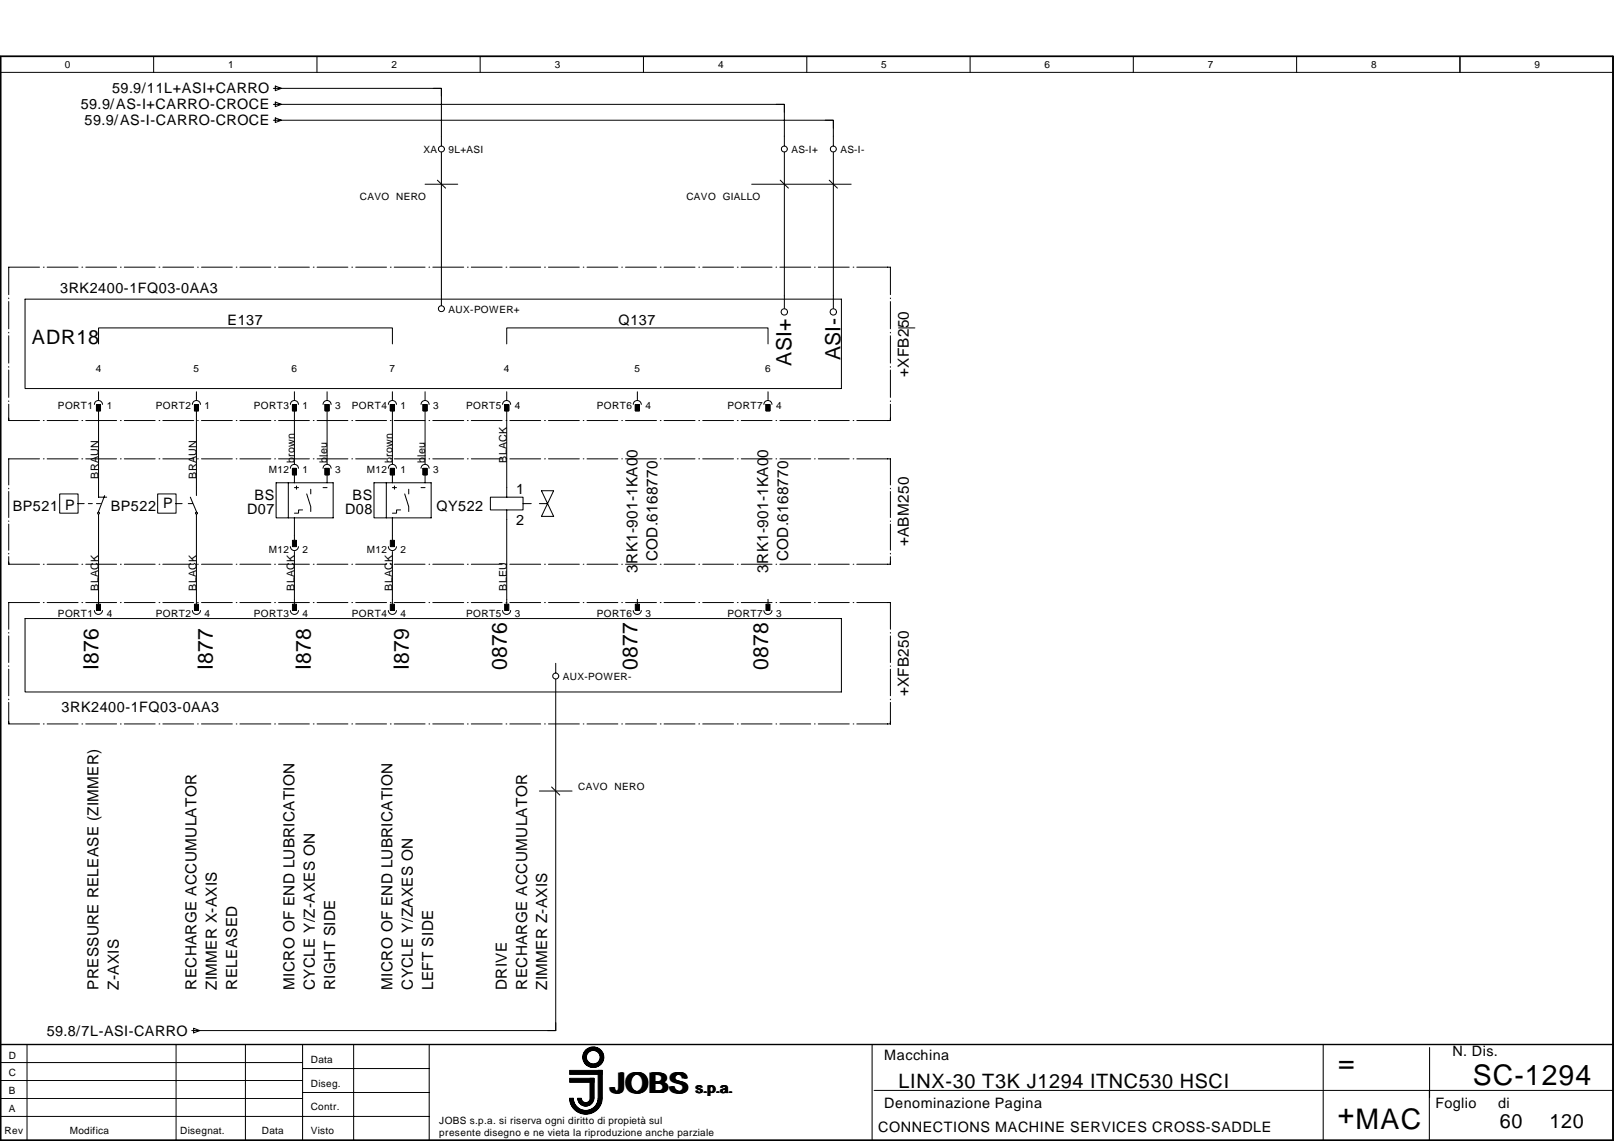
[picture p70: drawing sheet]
<svg xmlns="http://www.w3.org/2000/svg" width="297mm" height="210mm" viewBox="0 0 297 210" stroke-linecap="round" stroke-linejoin="round" font-family="sans-serif">
<defs><g id="words">
<g font-size="5.2">
<text x="246.3" y="197.2">=</text>
<text x="112.5" y="201">JOBS</text>
<text x="271.1" y="199.6">SC-1294</text>
<text x="246.2" y="206.7">+MAC</text>
</g>
<g font-size="3.9">
<text x="145.7" y="67.3" transform="rotate(-90 145.7 67.3)">ASI+</text>
<text x="154.7" y="66.3" transform="rotate(-90 154.7 66.3)">ASI-</text>
<text x="18.1" y="123.3" transform="rotate(-90 18.1 123.3)">I876</text>
<text x="39.2" y="123.3" transform="rotate(-90 39.2 123.3)">I877</text>
<text x="57.2" y="123.3" transform="rotate(-90 57.2 123.3)">I878</text>
<text x="75.2" y="123.3" transform="rotate(-90 75.2 123.3)">I879</text>
<text x="93.3" y="123.3" transform="rotate(-90 93.3 123.3)">0876</text>
<text x="117.3" y="123.3" transform="rotate(-90 117.3 123.3)">0877</text>
<text x="141.3" y="123.3" transform="rotate(-90 141.3 123.3)">0878</text>
</g>
<g font-size="3.6">
<text x="5.9" y="63.3">ADR18</text>
<text x="165.4" y="200.2">LINX-30 T3K J1294 ITNC530 HSCI</text>
<text x="276.1" y="207.6">60</text>
<text x="285.2" y="207.6">120</text>
</g>
<g font-size="2.8">
<text x="167.3" y="69.3" transform="rotate(-90 167.3 69.3)">+XFB250</text>
<text x="167.3" y="100.5" transform="rotate(-90 167.3 100.5)">+ABM250</text>
<text x="117.3" y="105.3" transform="rotate(-90 117.3 105.3)">3RK1-901-1KA00</text>
<text x="121" y="103.2" transform="rotate(-90 121 103.2)">COD.6168770</text>
<text x="141.3" y="105.3" transform="rotate(-90 141.3 105.3)">3RK1-901-1KA00</text>
<text x="145.1" y="103.2" transform="rotate(-90 145.1 103.2)">COD.6168770</text>
<text x="167.3" y="128.1" transform="rotate(-90 167.3 128.1)">+XFB250</text>
<text x="18.1" y="182.1" transform="rotate(-90 18.1 182.1)">PRESSURE RELEASE (ZIMMER)</text>
<text x="21.9" y="182.1" transform="rotate(-90 21.9 182.1)">Z-AXIS</text>
<text x="36.1" y="182.1" transform="rotate(-90 36.1 182.1)">RECHARGE ACCUMULATOR</text>
<text x="39.9" y="182.1" transform="rotate(-90 39.9 182.1)">ZIMMER X-AXIS</text>
<text x="43.6" y="182.1" transform="rotate(-90 43.6 182.1)">RELEASED</text>
<text x="54.2" y="182.1" transform="rotate(-90 54.2 182.1)">MICRO OF END LUBRICATION</text>
<text x="57.9" y="182.1" transform="rotate(-90 57.9 182.1)">CYCLE Y/Z-AXES ON</text>
<text x="61.7" y="182.1" transform="rotate(-90 61.7 182.1)">RIGHT SIDE</text>
<text x="72.2" y="182.1" transform="rotate(-90 72.2 182.1)">MICRO OF END LUBRICATION</text>
<text x="76" y="182.1" transform="rotate(-90 76 182.1)">CYCLE Y/ZAXES ON</text>
<text x="79.7" y="182.1" transform="rotate(-90 79.7 182.1)">LEFT SIDE</text>
<text x="93.3" y="182.1" transform="rotate(-90 93.3 182.1)">DRIVE</text>
<text x="97" y="182.1" transform="rotate(-90 97 182.1)">RECHARGE ACCUMULATOR</text>
<text x="100.7" y="182.1" transform="rotate(-90 100.7 182.1)">ZIMMER Z-AXIS</text>
</g>
<g font-size="2.6">
<text x="20.6" y="17.2">59.9/11L+ASI+CARRO</text>
<text x="14.9" y="20.1">59.9/AS-I+CARRO-CROCE</text>
<text x="15.6" y="23.1">59.9/AS-I-CARRO-CROCE</text>
<text x="11.1" y="53.9">3RK2400-1FQ03-0AA3</text>
<text x="41.9" y="59.8">E137</text>
<text x="113.9" y="59.8">Q137</text>
<text x="2.3" y="93.9">BP521</text>
<text x="12" y="93.8">P</text>
<text x="20.4" y="93.9">BP522</text>
<text x="30" y="93.5">P</text>
<text x="45.5" y="94.6">D07</text>
<text x="46.9" y="92.1">BS</text>
<text x="63.5" y="94.6">D08</text>
<text x="64.9" y="92.1">BS</text>
<text x="80.3" y="93.9">QY522</text>
<text x="95" y="90.8">1</text>
<text x="95" y="96.5">2</text>
<text x="11.3" y="131">3RK2400-1FQ03-0AA3</text>
<text x="8.6" y="190.5">59.8/7L-ASI-CARRO</text>
<text x="162.7" y="195.1">Macchina</text>
<text x="267.3" y="194.3">N. Dis.</text>
<text x="128.1" y="201">s.p.a.</text>
<text x="162.7" y="203.9">Denominazione Pagina</text>
<text x="264.2" y="203.9">Foglio</text>
<text x="275.7" y="203.9">di</text>
<text x="161.6" y="208.3">CONNECTIONS MACHINE SERVICES CROSS-SADDLE</text>
</g>
<g font-size="2">
<text x="18.1" y="88.1" transform="rotate(-90 18.1 88.1)">BRAUN</text>
<text x="36.1" y="88.1" transform="rotate(-90 36.1 88.1)">BRAUN</text>
<text x="54.2" y="85.2" transform="rotate(-90 54.2 85.2)">brown</text>
<text x="60.2" y="85.2" transform="rotate(-90 60.2 85.2)">bleu</text>
<text x="72.2" y="85.2" transform="rotate(-90 72.2 85.2)">brown</text>
<text x="78.2" y="85.2" transform="rotate(-90 78.2 85.2)">bleu</text>
<text x="93.3" y="85.2" transform="rotate(-90 93.3 85.2)">BLACK</text>
<text x="18.1" y="108.6" transform="rotate(-90 18.1 108.6)">BLACK</text>
<text x="36.1" y="108.6" transform="rotate(-90 36.1 108.6)">BLACK</text>
<text x="54.2" y="108.6" transform="rotate(-90 54.2 108.6)">BLACK</text>
<text x="72.2" y="108.6" transform="rotate(-90 72.2 108.6)">BLACK</text>
<text x="93.3" y="108.6" transform="rotate(-90 93.3 108.6)">BLEU</text>
</g>
<g font-size="1.8">
<text x="12" y="12.6">0</text>
<text x="42" y="12.6">1</text>
<text x="72" y="12.6">2</text>
<text x="102.1" y="12.6">3</text>
<text x="132.2" y="12.6">4</text>
<text x="162.2" y="12.6">5</text>
<text x="192.3" y="12.6">6</text>
<text x="222.3" y="12.6">7</text>
<text x="252.4" y="12.6">8</text>
<text x="282.4" y="12.6">9</text>
<text x="77.9" y="28.2">XA</text>
<text x="82.5" y="28.2">9L+ASI</text>
<text x="145.7" y="28.2">AS-I+</text>
<text x="154.7" y="28.2">AS-I-</text>
<text x="66.2" y="36.8">CAVO NERO</text>
<text x="126.3" y="36.8">CAVO GIALLO</text>
<text x="82.5" y="57.6">AUX-POWER+</text>
<text x="17.6" y="68.4">4</text>
<text x="35.6" y="68.4">5</text>
<text x="53.7" y="68.4">6</text>
<text x="71.7" y="68.4">7</text>
<text x="92.7" y="68.4">4</text>
<text x="116.8" y="68.4">5</text>
<text x="140.8" y="68.4">6</text>
<text x="10.7" y="75.2">PORT1</text>
<text x="19.6" y="75.2">1</text>
<text x="28.7" y="75.2">PORT2</text>
<text x="37.7" y="75.2">1</text>
<text x="46.7" y="75.2">PORT3</text>
<text x="55.7" y="75.2">1</text>
<text x="61.7" y="75.2">3</text>
<text x="64.8" y="75.2">PORT4</text>
<text x="73.7" y="75.2">1</text>
<text x="79.7" y="75.2">3</text>
<text x="85.8" y="75.2">PORT5</text>
<text x="94.8" y="75.2">4</text>
<text x="109.8" y="75.2">PORT6</text>
<text x="118.8" y="75.2">4</text>
<text x="133.9" y="75.2">PORT7</text>
<text x="142.9" y="75.2">4</text>
<text x="49.5" y="87">M12</text>
<text x="55.7" y="87">1</text>
<text x="61.7" y="87">3</text>
<text x="67.5" y="87">M12</text>
<text x="73.7" y="87">1</text>
<text x="79.7" y="87">3</text>
<text x="49.5" y="101.7">M12</text>
<text x="55.7" y="101.7">2</text>
<text x="67.5" y="101.7">M12</text>
<text x="73.7" y="101.7">2</text>
<text x="10.7" y="113.4">PORT1</text>
<text x="19.6" y="113.4">4</text>
<text x="28.7" y="113.4">PORT2</text>
<text x="37.7" y="113.4">4</text>
<text x="46.7" y="113.4">PORT3</text>
<text x="55.7" y="113.4">4</text>
<text x="64.8" y="113.4">PORT4</text>
<text x="73.7" y="113.4">4</text>
<text x="85.8" y="113.4">PORT5</text>
<text x="94.8" y="113.4">3</text>
<text x="109.8" y="113.4">PORT6</text>
<text x="118.8" y="113.4">3</text>
<text x="133.9" y="113.4">PORT7</text>
<text x="142.9" y="113.4">3</text>
<text x="103.6" y="125.2">AUX-POWER-</text>
<text x="106.4" y="145.4">CAVO NERO</text>
<text x="1.6" y="194.7">D</text>
<text x="57.2" y="195.5">Data</text>
<text x="1.6" y="201.3">B</text>
<text x="1.6" y="198">C</text>
<text x="57.2" y="199.9">Diseg.</text>
<text x=".8" y="208.7">Rev</text>
<text x="1.6" y="204.6">A</text>
<text x="12.9" y="208.7">Modifica</text>
<text x="33.1" y="208.7">Disegnat.</text>
<text x="48.2" y="208.7">Data</text>
<text x="57.2" y="204.3">Contr.</text>
<text x="57.2" y="208.7">Visto</text>
<text x="80.9" y="206.8">JOBS s.p.a. si riserva ogni diritto di propietà sul</text>
<text x="80.9" y="209">presente disegno e ne vieta la riproduzione anche parziale</text>
</g>
</g></defs>
<g fill="none" stroke="#000" stroke-width=".18">
<path d="M.1 10.4h296.8v199.4h-296.8zM.1 13.3h296.8M28.3 10.4v2.9M58.3 10.4v2.9M88.4 10.4v2.9M118.4 10.4v2.9M148.5 10.4v2.9M178.5 10.4v2.9M208.6 10.4v2.9M238.6 10.4v2.9M268.7 10.4v2.9M78.2 33.9h6"/>
<path d="M138.3 33.9h18.4M1.6 54.8v.1M1.6 55.5v5M4.6 55h150.3v16.5h-150.3zM7.3 49.1h-5.7v5.1M8 49.1h.1M8.7 49.1h5.7M15.1 49.1h.1M15.8 49.1h5.7M22.2 49.1h.1M22.9 49.1h5.7M29.3 49.1h.1"/>
<path d="M30 49.1h5.6M36.4 49.1h.1M37.1 49.1h5.7M43.5 49.1h.1M44.2 49.1h5.6M50.5 49.1h.2M51.3 49.1h5.6M57.7 49.1h.1M58.4 49.1h5.6M64.7 49.1h.2M65.5 49.1h5.6M71.8 49.1h.2"/>
<path d="M72.6 49.1h5.6M78.9 49.1h.2M79.6 49.1h5.7M86 49.1h.2M86.7 49.1h5.7M93.1 49.1h.2M93.8 49.1h5.7M100.2 49.1h.2M100.9 49.1h5.7M107.3 49.1h.2M108 49.1h5.7M114.4 49.1h.2"/>
<path d="M115.1 49.1h5.7M121.5 49.1h.2M122.2 49.1h5.7M128.6 49.1h.2M129.3 49.1h5.7M135.7 49.1h.1M136.4 49.1h5.7M142.8 49.1h.1M143.5 49.1h5.7M149.9 49.1h.1M150.6 49.1h5.7M157 49.1h.1"/>
<path d="M157.7 49.1h6.2v5.1M163.9 54.8v.1M163.9 55.5v5M1.6 76.9v.5h5.7M1.6 61.1v.2M1.6 61.8v5M1.6 67.4v.2M1.6 68.1v5M1.6 73.7v.2M1.6 74.4v3M8 77.4h.1M8.7 77.4h5.7"/>
<path d="M15.1 77.4h.1M15.8 77.4h5.7M18.1 63.3v-3h54.1v3M22.2 77.4h.1M22.9 77.4h5.7M29.3 77.4h.1M30 77.4h5.6M36.4 77.4h.1M37.1 77.4h5.7M43.5 77.4h.1M44.2 77.4h5.6M50.5 77.4h.2"/>
<path d="M51.3 77.4h5.6M57.7 77.4h.1M58.4 77.4h5.6M64.7 77.4h.2M65.5 77.4h5.6M71.8 77.4h.2M72.6 77.4h5.6M78.9 77.4h.2M79.6 77.4h5.7M86 77.4h.2M86.7 77.4h5.7M93.1 77.4h.2"/>
<path d="M93.3 63.3v-3h48v3M93.8 77.4h5.7M100.2 77.4h.2M100.9 77.4h5.7M107.3 77.4h.2M108 77.4h5.7M114.4 77.4h.2M115.1 77.4h5.7M121.5 77.4h.2M122.2 77.4h5.7M128.6 77.4h.2M129.3 77.4h5.7"/>
<path d="M135.7 77.4h.1M136.4 77.4h5.7M142.8 77.4h.1M143.5 77.4h5.7M149.9 77.4h.1M150.6 77.4h5.7M157 77.4h.1M163.9 74.4v3h-6.2M163.9 61.1v.2M163.9 61.8v5M163.9 67.4v.2M163.9 68.1v5"/>
<path d="M163.9 73.7v.2M165.4 60.3h3M1.6 89.8v.1M1.6 90.4v4.8M1.6 95.8v.1M1.6 96.4v4.8M7.3 84.4h-5.7v4.8M8 84.4h.1M8.7 84.4h5.7M15.1 84.4h.1M15.8 84.4h5.7M22.2 84.4h.1"/>
<path d="M22.9 84.4h5.7M29.3 84.4h.1M30 84.4h5.6M36.4 84.4h.1M37.1 84.4h5.7M43.5 84.4h.1M44.2 84.4h5.6M50.5 84.4h.2M51.3 84.4h5.6M57.7 84.4h.1M58.4 84.4h5.6M64.7 84.4h.2"/>
<path d="M65.5 84.4h5.6M71.8 84.4h.2M72.6 84.4h5.6M78.9 84.4h.2M79.6 84.4h5.7M86 84.4h.2M86.7 84.4h5.7M93.1 84.4h.2M93.8 84.4h5.7M100.2 84.4h.2M100.9 84.4h5.7M107.3 84.4h.2"/>
<path d="M108 84.4h5.7M114.4 84.4h.2M115.1 84.4h5.7M121.5 84.4h.2M122.2 84.4h5.7M128.6 84.4h.2M129.3 84.4h5.7M135.7 84.4h.1M136.4 84.4h5.7M142.8 84.4h.1M143.5 84.4h5.7M149.9 84.4h.1"/>
<path d="M150.6 84.4h5.7M157 84.4h.1M157.7 84.4h6.2v4.8M163.9 89.8v.1M163.9 90.4v4.8M163.9 95.8v.1M163.9 96.4v4.8M1.6 103.4v.4h5.7M1.6 101.8v.1M1.6 102.4v1.4M1.6 116.4v.1M1.6 117v4.9"/>
<path d="M4.6 113.8h150.3v13.5h-150.3zM7.3 110.9h-5.7v4.9M8 103.8h.1M8 110.9h.1M8.7 103.8h5.7M8.7 110.9h5.7M15.1 103.8h.1M15.1 110.9h.1M15.8 103.8h5.7M15.8 110.9h5.7M22.2 103.8h.1M22.2 110.9h.1"/>
<path d="M22.9 103.8h5.7M22.9 110.9h5.7M29.3 103.8h.1M29.3 110.9h.1M30 103.8h5.6M30 110.9h5.6M36.4 103.8h.1M36.4 110.9h.1M37.1 103.8h5.7M37.1 110.9h5.7M43.5 103.8h.1M43.5 110.9h.1"/>
<path d="M44.2 103.8h5.6M44.2 110.9h5.6M50.5 103.8h.2M50.5 110.9h.2M51.3 103.8h5.6M51.3 110.9h5.6M57.7 103.8h.1M57.7 110.9h.1M58.4 103.8h5.6M58.4 110.9h5.6M64.7 103.8h.2M64.7 110.9h.2"/>
<path d="M65.5 103.8h5.6M65.5 110.9h5.6M71.8 103.8h.2M71.8 110.9h.2M72.6 103.8h5.6M72.6 110.9h5.6M78.9 103.8h.2M78.9 110.9h.2M79.6 103.8h5.7M79.6 110.9h5.7M86 103.8h.2M86 110.9h.2"/>
<path d="M86.7 103.8h5.7M86.7 110.9h5.7M93.1 103.8h.2M93.1 110.9h.2M93.8 103.8h5.7M93.8 110.9h5.7M100.2 103.8h.2M100.2 110.9h.2M100.9 103.8h5.7M100.9 110.9h5.7M107.3 103.8h.2M107.3 110.9h.2"/>
<path d="M108 103.8h5.7M108 110.9h5.7M114.4 103.8h.2M114.4 110.9h.2M115.1 103.8h5.7M115.1 110.9h5.7M121.5 103.8h.2M121.5 110.9h.2M122.2 103.8h5.7M122.2 110.9h5.7M128.6 103.8h.2M128.6 110.9h.2"/>
<path d="M129.3 103.8h5.7M129.3 110.9h5.7M135.7 103.8h.1M135.7 110.9h.1M136.4 103.8h5.7M136.4 110.9h5.7M142.8 103.8h.1M142.8 110.9h.1M143.5 103.8h5.7M143.5 110.9h5.7M149.9 103.8h.1M149.9 110.9h.1"/>
<path d="M150.6 103.8h5.7M150.6 110.9h5.7M157 103.8h.1M157 110.9h.1M157.7 110.9h6.2v4.9M163.9 101.8v.1M163.9 102.4v1.4h-6.2M163.9 116.4v.1M163.9 117v4.9M1.6 132.8v.4h5.7M1.6 122.5v.1M1.6 123.1v4.9"/>
<path d="M1.6 128.6v.1M1.6 129.2v4M8 133.2h.1M8.7 133.2h5.7M15.1 133.2h.1M15.8 133.2h5.7M22.2 133.2h.1M22.9 133.2h5.7M29.3 133.2h.1M30 133.2h5.6M36.4 133.2h.1M37.1 133.2h5.7"/>
<path d="M43.5 133.2h.1M44.2 133.2h5.6M50.5 133.2h.2M51.3 133.2h5.6M57.7 133.2h.1M58.4 133.2h5.6M64.7 133.2h.2M65.5 133.2h5.6M71.8 133.2h.2M72.6 133.2h5.6M78.9 133.2h.2M79.6 133.2h5.7"/>
<path d="M86 133.2h.2M86.7 133.2h5.7M93.1 133.2h.2M93.8 133.2h5.7M100.2 133.2h.2M100.9 133.2h5.7M107.3 133.2h.2M108 133.2h5.7M114.4 133.2h.2M115.1 133.2h5.7M121.5 133.2h.2M122.2 133.2h5.7"/>
<path d="M128.6 133.2h.2M129.3 133.2h5.7M135.7 133.2h.1M136.4 133.2h5.7M142.8 133.2h.1M143.5 133.2h5.7M149.9 133.2h.1M150.6 133.2h5.7M157 133.2h.1M163.9 122.5v.1M163.9 123.1v4.9M163.9 128.6v.1"/>
<path d="M163.9 129.2v4h-6.2M99.3 145.5h6M.1 198.8h55.6M.1 195.5h55.6M.1 192.2h296.8M5 192.2v17.6M32.4 192.2v17.6M45.2 192.2v17.6M55.7 192.2v17.6M55.7 196.6h23.3M65.1 192.2v17.6M79 192.2v17.6"/>
<path d="M160.5 192.2v17.6M243.5 192.2v17.6M263.1 192.7v9.2M.1 205.4h78.9M.1 202.1h55.6M55.7 201h23.3M105 202a2.85 2.85 0 0 0 2.8 2.8 2.85 2.85 0 0 0 2.9-2.8M105 202a2.77 2.77 0 0 0 2.8 2.7 2.77 2.77 0 0 0 2.8-2.7M105.1 202a2.69 2.69 0 0 0 2.7 2.7 2.69 2.69 0 0 0 2.7-2.7M105.2 202a2.63 2.63 0 0 0 2.6 2.6 2.63 2.63 0 0 0 2.6-2.6M105.3 202a2.54 2.54 0 0 0 2.5 2.5 2.54 2.54 0 0 0 2.5-2.5M105.3 202a2.47 2.47 0 0 0 2.5 2.4 2.47 2.47 0 0 0 2.5-2.4"/>
<path d="M105.4 202a2.39 2.39 0 0 0 2.4 2.4 2.39 2.39 0 0 0 2.4-2.4M106.3 202a1.49 1.49 0 0 0 1.5 1.5 1.49 1.49 0 0 0 1.5-1.5M106.4 202a1.42 1.42 0 0 0 1.4 1.4 1.42 1.42 0 0 0 1.4-1.4M106.5 202a1.34 1.34 0 0 0 1.3 1.3 1.34 1.34 0 0 0 1.4-1.3M106.5 202a1.27 1.27 0 0 0 1.3 1.3 1.27 1.27 0 0 0 1.3-1.3M106.6 202a1.19 1.19 0 0 0 1.2 1.2 1.19 1.19 0 0 0 1.2-1.2M106.7 202a1.12 1.12 0 0 0 1.1 1.1 1.12 1.12 0 0 0 1.1-1.1M106.8 202a1.04 1.04 0 0 0 1 1.1 1.04 1.04 0 0 0 1-1.1M106.8 202a.96 .96 0 0 0 1 1 .96 .96 0 0 0 1-1M106.9 202a.89 .89 0 0 0 .9 .9 .89 .89 0 0 0 .9-.9M107 202a.81 .81 0 0 0 .8 .8 .81 .81 0 0 0 .8-.8M110.1 202a2.3 2.3 0 0 1-2.3 2.3 2.3 2.3 0 0 1-2.3-2.3 2.32 2.32 0 0 0 2.3 2.3 2.32 2.32 0 0 0 2.3-2.3"/>
<path d="M110.7 202a2.94 2.94 0 0 1-2.9 2.9 2.94 2.94 0 0 1-3-2.9 3 3 0 0 0 3 3 3 3 0 0 0 3-3M160.9 200.6h136M263.1 200.6v9.2"/>
<circle cx="109.2" cy="194.5" r="1.33"/>
<circle cx="109.2" cy="194.5" r="1.48"/>
<circle cx="109.2" cy="194.5" r="1.55"/>
<circle cx="109.2" cy="194.5" r="1.85"/>
<circle cx="109.2" cy="194.5" r="1.25"/>
<circle cx="109.2" cy="194.5" r="1.78"/>
<circle cx="109.2" cy="194.5" r="1.4"/>
<circle cx="109.2" cy="194.5" r="1.63"/>
<circle cx="109.2" cy="194.5" r="1.69"/>
<circle cx="109.2" cy="194.5" r="1.92"/>
</g>
<path d="M.1 10.4h296.8v199.4h-296.8zM.1 192.2h296.8" fill="none" stroke="#000" stroke-width=".26"/>
<path d="M104.8 196.9h6v.8h-6zM104.8 198.4h4.5v.7h-4.5zM108.6 198.4h.7v3.7h-.7zM110.1 196.9h.7v5.2h-.7z" fill="#000" stroke="#000" stroke-width=".18"/>
<g fill="none" stroke="#000" stroke-width=".19">
<path d="M50.3 16.3h1.4M50.3 19.2h1.4M50.7 15.8l1.1 .5-1.1 .4zM50.7 18.8l1.1 .4-1.1 .4zM51.2 16.3h30v10.5M51.2 19.2h93.2v7.6M79.7 16.3h1.5v1.4M142.9 19.2h1.5v1.5M50.3 22.1h1.4M50.7 21.7l1.1 .4-1.1 .4zM51.2 22.1h102.2v4.7M80.5 33.1l1.5 1.5"/>
<path d="M81.2 28v28.2M143.6 33.1l1.5 1.5M144.4 28v28.6M151.9 22.1h1.5v1.5M152.6 33.1l1.5 1.5M153.4 28v28.6M17.4 74.4a.74 .74 0 0 1 .7-.7 .74 .74 0 0 1 .8 .7M17.8 74.4h.7v1.2h-.7zM18.1 72.1v1.4M18.1 75v16.5h1.5M35.4 74.4a.74 .74 0 0 1 .7-.7 .74 .74 0 0 1 .8 .7M35.8 74.4h.7v1.2h-.7z"/>
<path d="M36.1 72.1v1.4M36.1 75v16.2M53.4 74.4a.74 .74 0 0 1 .8-.7 .74 .74 0 0 1 .7 .7M53.8 74.4h.8v1.2h-.8zM54.2 72.1v1.4M54.2 75v10.3M59.5 74.4a.74 .74 0 0 1 .7-.7 .74 .74 0 0 1 .7 .7M59.8 74.4h.8v1.2h-.8zM60.2 72.1v1.4M60.2 75v10.3M71.5 74.4a.74 .74 0 0 1 .7-.7 .74 .74 0 0 1 .8 .7M71.8 74.4h.8v1.2h-.8z"/>
<path d="M72.2 72.1v1.4M72.2 75v10.3M77.5 74.4a.74 .74 0 0 1 .7-.7 .74 .74 0 0 1 .8 .7M77.8 74.4h.8v1.2h-.8zM78.2 72.1v1.4M78.2 75v10.3M92.5 74.4a.74 .74 0 0 1 .7-.7 .74 .74 0 0 1 .8 .7M92.9 74.4h.7v1.2h-.7zM93.3 72.1v1.4M93.3 75v16.5M116.5 74.4a.74 .74 0 0 1 .8-.7 .74 .74 0 0 1 .7 .7M116.9 74.4h.8v1.2h-.8z"/>
<path d="M117.3 72.1v1.4M140.6 74.4a.74 .74 0 0 1 .7-.7 .74 .74 0 0 1 .8 .7M141 74.4h.7v1.2h-.7zM141.3 72.1v1.4M11 90.9h3.4v3.5h-3.4zM14.4 92.6h1.1M16.3 92.6h.7M17.8 92.6h.7M18 94.3h.3v.2l-.3 .1zM18.1 94.7v16.4M19.3 91.2l-1.2 2.9M29 90.9h3.4v3.5h-3.4z"/>
<path d="M32.4 92.6h1.1M34.6 92.6h.8M35 91.5l1.1 2.6M36 94.3l.2-.1 .1 .3-.2 .1zM36.1 94.7v16.4M50.8 88.8h10.5v6.5h-10.5zM53.1 88.8v6.5M53.4 86.1a.74 .74 0 0 1 .8-.7 .74 .74 0 0 1 .7 .7M53.8 86.2h.8v1.2h-.8zM54.2 86.8v2M54.2 95.3v4.1M54.2 89.7h.7"/>
<path d="M54.6 89.4v.6M55.7 93.8h-.8v.6h-.7M56.4 90.9l.8 2.3v.9M57.2 90v.9M59.5 86.1a.74 .74 0 0 1 .7-.7 .74 .74 0 0 1 .7 .7M59.5 89.7h.7M59.8 86.2h.8v1.2h-.8zM60.2 86.8v2M68.8 88.8h10.6v6.5h-10.6zM71.1 88.8v6.5M71.5 86.1a.74 .74 0 0 1 .7-.7 .74 .74 0 0 1 .8 .7M71.8 86.2h.8v1.2h-.8z"/>
<path d="M72.2 86.8v2M72.2 95.3v4.1M72.2 89.7h.8M72.6 89.4v.6M73.7 93.8h-.7v.6h-.8M74.5 90.9l.7 2.3v.9M75.2 90v.9M77.5 86.1a.74 .74 0 0 1 .7-.7 .74 .74 0 0 1 .8 .7M77.5 89.7h.7M77.8 86.2h.8v1.2h-.8zM78.2 86.8v2M90.3 91.5h6v2.3h-6z"/>
<path d="M93.3 93.8v17.3M96.3 92.6h1.5M99.3 92.6h1.5M99.6 90.3l2.3 4.7h-2.3l2.3-4.7zM17.4 112.3a.74 .74 0 0 0 .7 .7 .74 .74 0 0 0 .8-.7M35.4 112.3a.74 .74 0 0 0 .7 .7 .74 .74 0 0 0 .8-.7M53.4 100.6a.74 .74 0 0 0 .8 .7 .74 .74 0 0 0 .7-.7M53.4 112.3a.74 .74 0 0 0 .8 .7 .74 .74 0 0 0 .7-.7M54.2 101.5v9.6M71.5 100.6a.74 .74 0 0 0 .7 .7 .74 .74 0 0 0 .8-.7M71.5 112.3a.74 .74 0 0 0 .7 .7 .74 .74 0 0 0 .8-.7M72.2 101.5v9.6"/>
<path d="M92.5 112.3a.74 .74 0 0 0 .7 .7 .74 .74 0 0 0 .8-.7M116.5 112.3a.74 .74 0 0 0 .8 .7 .74 .74 0 0 0 .7-.7M117.3 110.3v.8M140.6 112.3a.74 .74 0 0 0 .7 .7 .74 .74 0 0 0 .8-.7M141.3 110.3v.8M102.3 122v1.8M102.3 124.9v64.7h-67M101.5 144.8l1.5 1.5M35.6 189.2l1.2 .4-1.2 .4z"/>
<circle cx="81.3" cy="27.4" r=".55"/>
<circle cx="144.4" cy="27.4" r=".55"/>
<circle cx="153.4" cy="27.4" r=".55"/>
<circle cx="81.2" cy="56.8" r=".56"/>
<circle cx="144.4" cy="57.4" r=".59"/>
<circle cx="153.4" cy="57.4" r=".59"/>
<circle cx="102.3" cy="124.4" r=".55"/>
</g>
<g fill="#000" stroke="#000" stroke-width=".19">
<path d="M17.8 74.4h.7v1.2h-.7zM35.8 74.4h.7v1.2h-.7zM53.8 74.4h.8v1.2h-.8zM59.8 74.4h.8v1.2h-.8zM71.8 74.4h.8v1.2h-.8zM77.8 74.4h.8v1.2h-.8zM92.9 74.4h.7v1.2h-.7zM116.9 74.4h.8v1.2h-.8zM141 74.4h.7v1.2h-.7zM53.8 86.2h.8v1.2h-.8zM53.8 99.4h.8v1.2h-.8zM59.8 86.2h.8v1.2h-.8z"/>
<path d="M71.8 86.2h.8v1.2h-.8zM71.8 99.4h.8v1.2h-.8zM77.8 86.2h.8v1.2h-.8zM17.8 111.1h.7v1.2h-.7zM35.8 111.1h.7v1.2h-.7zM53.8 111.1h.8v1.2h-.8zM71.8 111.1h.8v1.2h-.8zM92.9 111.1h.7v1.2h-.7zM116.9 111.1h.8v1.2h-.8zM141 111.1h.7v1.2h-.7z"/>
</g>
<use href="#words"/>
</svg>
